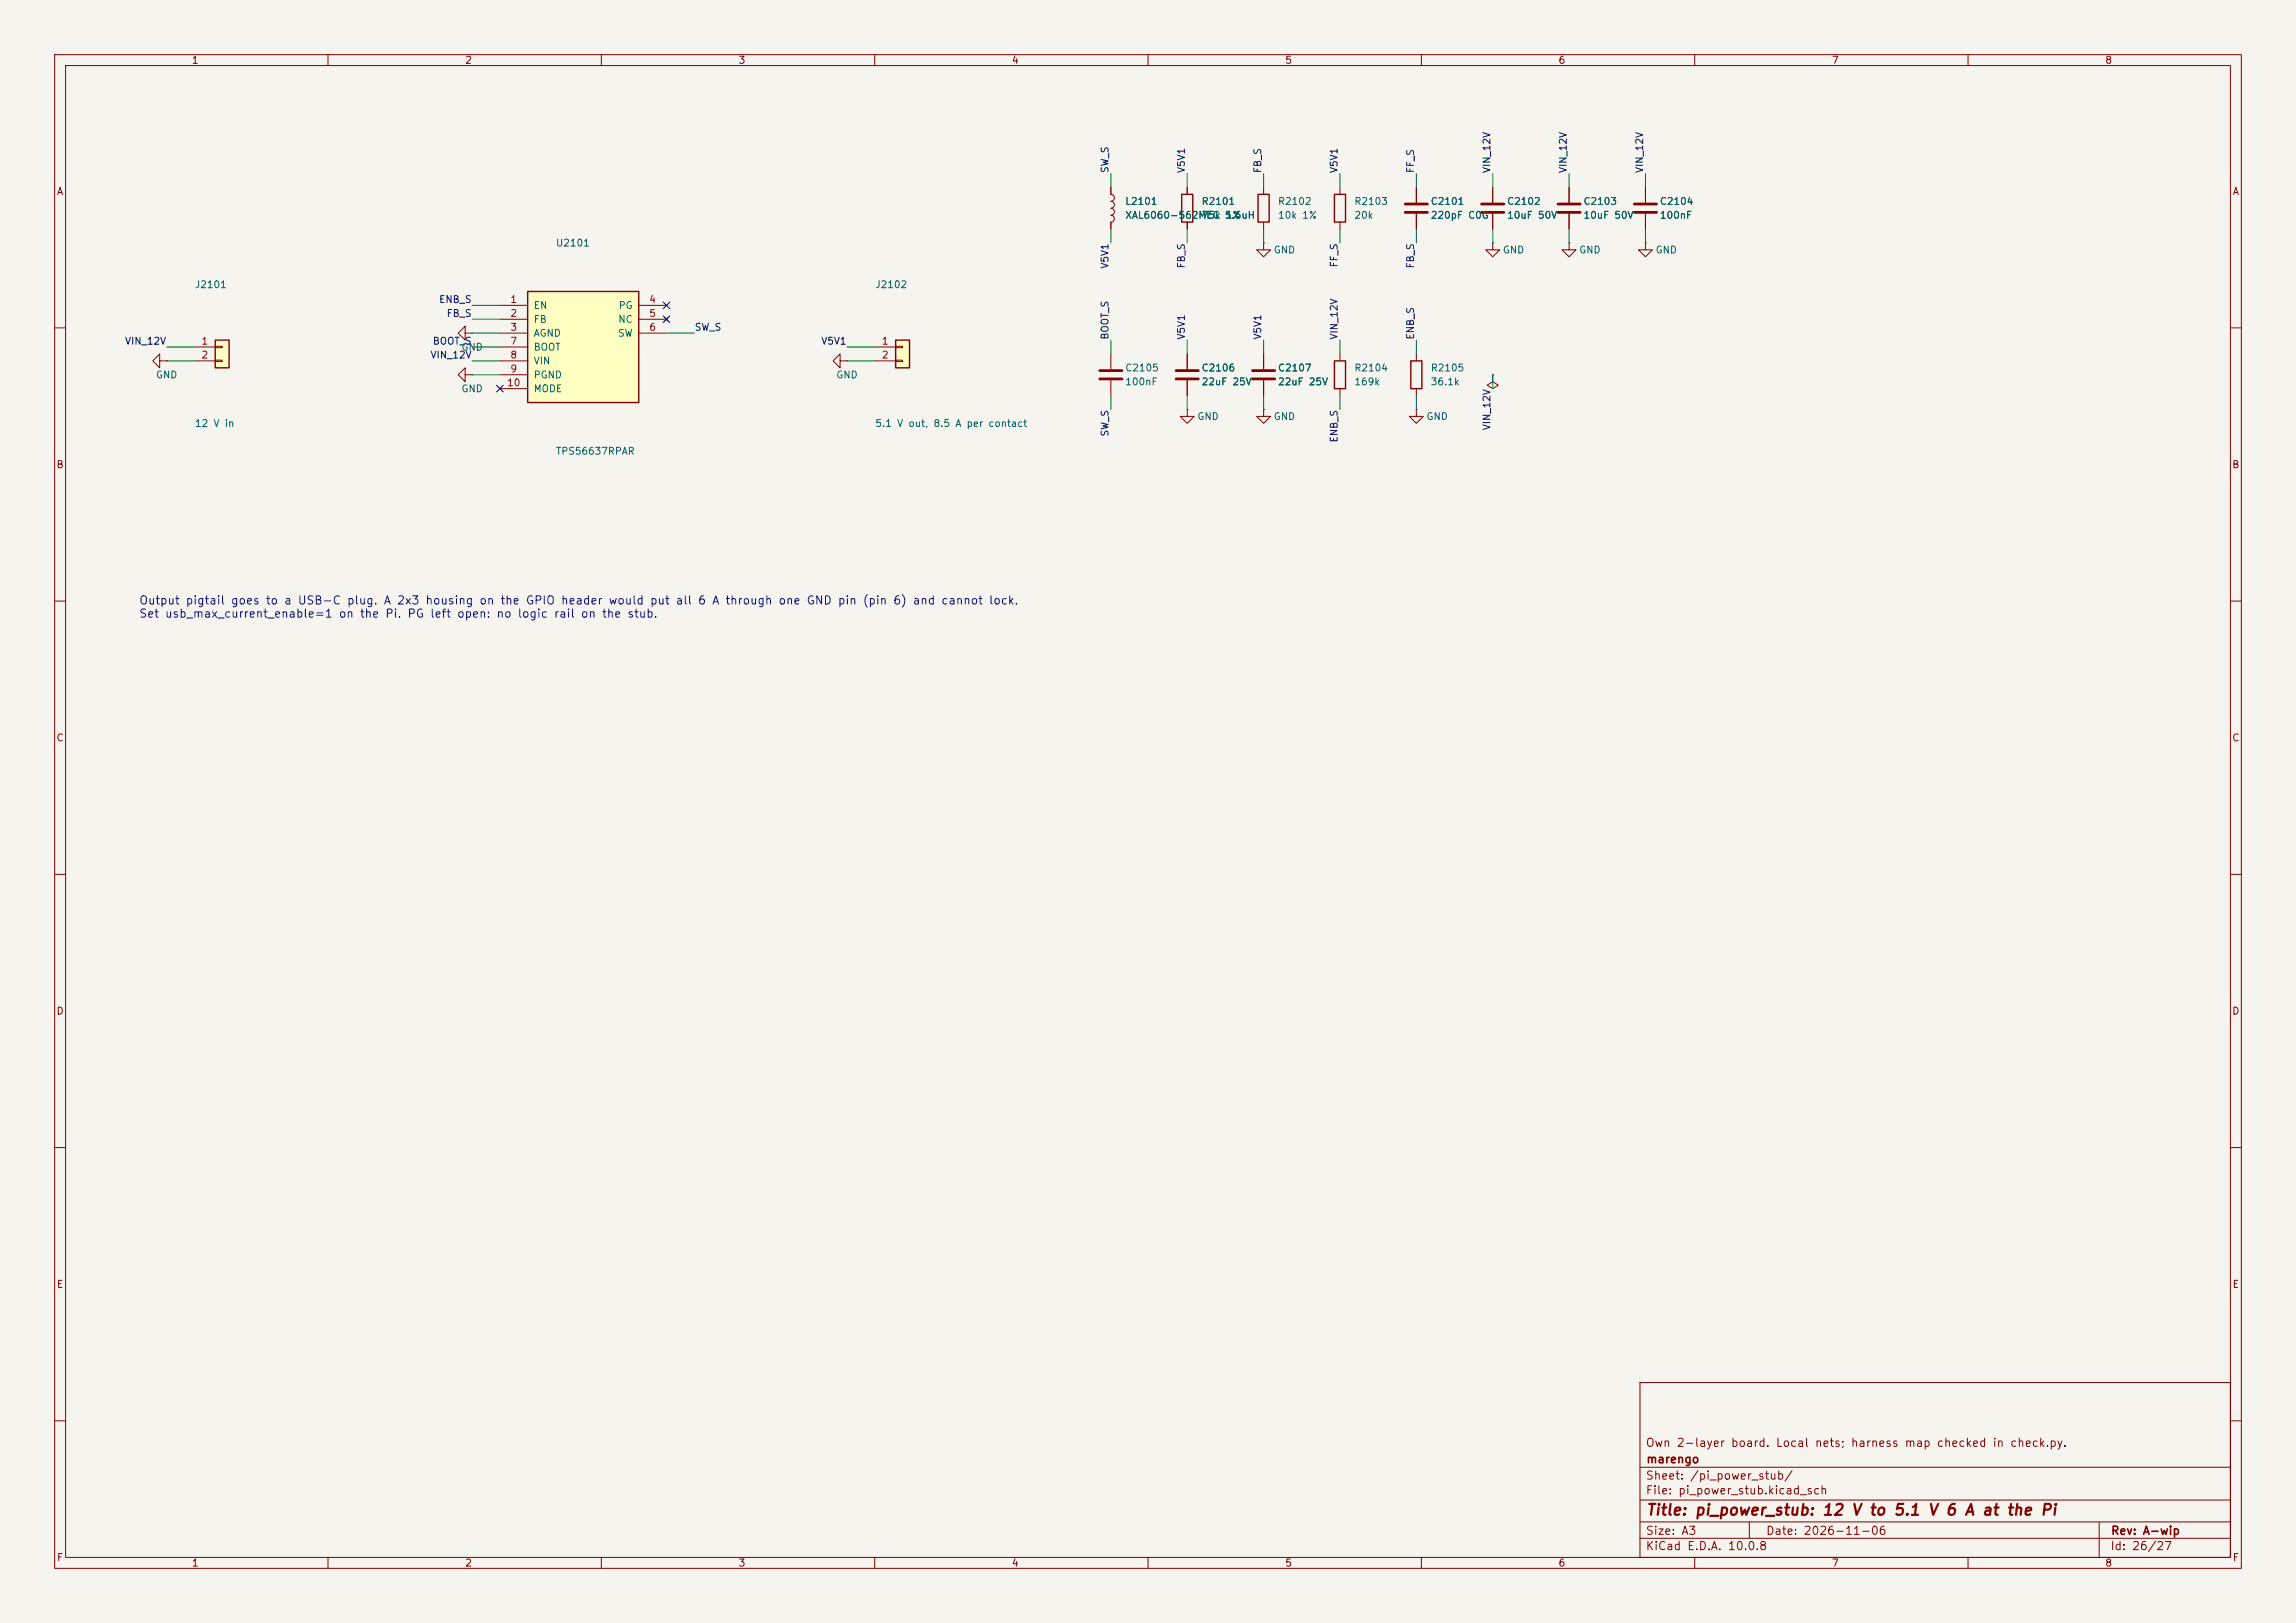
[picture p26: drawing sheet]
<svg xmlns="http://www.w3.org/2000/svg" width="420mm" height="297mm" viewBox="0 0 420 297" stroke-linecap="round" stroke-linejoin="round" font-family="sans-serif">
<defs><g id="words">
<text font-size="2" fill="#840000" x="301" y="277.8">Title: pi_power_stub: 12 V to 5.1 V 6 A at the Pi</text>
<g font-size="1.5" fill="#0000c2">
<text x="25.4" y="111">Output pigtail goes to a USB-C plug. A 2x3 housing on the GPIO header would put all 6 A through one GND pin (pin 6) and cannot lock.</text>
<text x="25.4" y="113.4">Set usb_max_current_enable=1 on the Pi. PG left open: no logic rail on the stub.</text>
</g>
<g font-size="1.5" fill="#840000">
<text x="300.9" y="265.1">Own 2-layer board. Local nets; harness map checked in check.py.</text>
<text x="301" y="268.1">marengo</text>
<text x="300.9" y="273.8">File: pi_power_stub.kicad_sch</text>
<text x="300.9" y="271.1">Sheet: /pi_power_stub/</text>
<text x="300.9" y="281.2">Size: A3</text>
<text x="322.9" y="281.2">Date: 2026-11-06</text>
<text x="386" y="281.2">Rev: A-wip</text>
<text x="300.9" y="284">KiCad E.D.A. 10.0.8</text>
<text x="385.9" y="284">Id: 26/27</text>
</g>
<g font-size="1.3" fill="#840000">
<text x="35" y="12">1</text>
<text x="85" y="12">2</text>
<text x="135" y="12">3</text>
<text x="185" y="12">4</text>
<text x="235" y="12">5</text>
<text x="285" y="12">6</text>
<text x="335" y="12">7</text>
<text x="385" y="12">8</text>
<text x="10.3" y="36">A</text>
<text x="408.3" y="36">A</text>
<text x="10.2" y="86">B</text>
<text x="408.2" y="86">B</text>
<text x="10.2" y="136">C</text>
<text x="408.2" y="136">C</text>
<text x="10.2" y="186">D</text>
<text x="408.2" y="186">D</text>
<text x="10.3" y="236">E</text>
<text x="408.3" y="236">E</text>
<text x="10.3" y="286">F</text>
<text x="35" y="287">1</text>
<text x="85" y="287">2</text>
<text x="135" y="287">3</text>
<text x="185" y="287">4</text>
<text x="235" y="287">5</text>
<text x="285" y="287">6</text>
<text x="335" y="287">7</text>
<text x="385" y="287">8</text>
<text x="408.3" y="286">F</text>
</g>
<g font-size="1.3" fill="#0f0f0f">
<text x="203.1" y="31.8" transform="rotate(-90 203.1 31.8)">SW_S</text>
<text x="217" y="31.8" transform="rotate(-90 217 31.8)">V5V1</text>
<text x="231" y="31.8" transform="rotate(-90 231 31.8)">FB_S</text>
<text x="245" y="31.8" transform="rotate(-90 245 31.8)">V5V1</text>
<text x="259" y="31.8" transform="rotate(-90 259 31.8)">FF_S</text>
<text x="272.9" y="31.8" transform="rotate(-90 272.9 31.8)">VIN_12V</text>
<text x="286.9" y="31.8" transform="rotate(-90 286.9 31.8)">VIN_12V</text>
<text x="300.9" y="31.8" transform="rotate(-90 300.9 31.8)">VIN_12V</text>
<text x="203.1" y="49.3" transform="rotate(-90 203.1 49.3)">V5V1</text>
<text x="217" y="49.2" transform="rotate(-90 217 49.2)">FB_S</text>
<text x="245" y="49" transform="rotate(-90 245 49)">FF_S</text>
<text x="259" y="49.2" transform="rotate(-90 259 49.2)">FB_S</text>
<text x="80.2" y="55.8">ENB_S</text>
<text x="81.6" y="58.3">FB_S</text>
<text x="22.8" y="63.4">VIN_12V</text>
<text x="78.6" y="65.9">VIN_12V</text>
<text x="79.1" y="63.4">BOOT_S</text>
<text x="127" y="60.8">SW_S</text>
<text x="150.1" y="63.4">V5V1</text>
<text x="203.1" y="62.3" transform="rotate(-90 203.1 62.3)">BOOT_S</text>
<text x="217" y="62.3" transform="rotate(-90 217 62.3)">V5V1</text>
<text x="231" y="62.3" transform="rotate(-90 231 62.3)">V5V1</text>
<text x="245" y="62.3" transform="rotate(-90 245 62.3)">VIN_12V</text>
<text x="259" y="62.3" transform="rotate(-90 259 62.3)">ENB_S</text>
<text x="203.1" y="80" transform="rotate(-90 203.1 80)">SW_S</text>
<text x="245" y="81.1" transform="rotate(-90 245 81.1)">ENB_S</text>
<text x="272.9" y="78.8" transform="rotate(-90 272.9 78.8)">VIN_12V</text>
</g>
<g font-size="1.3" fill="#006464">
<text x="205.7" y="37.8">L2101</text>
<text x="205.7" y="40.3">XAL6060-562MEC</text>
<text x="219.7" y="37.8">R2101</text>
<text x="219.7" y="40.3">75k 5.6uH</text>
<text x="224.1" y="40.3">1%</text>
<text x="233.7" y="37.8">R2102</text>
<text x="233.7" y="40.3">10k 1%</text>
<text x="247.6" y="37.8">R2103</text>
<text x="247.6" y="40.3">20k</text>
<text x="261.6" y="37.8">C2101</text>
<text x="261.6" y="40.3">220pF C0G</text>
<text x="275.6" y="37.8">C2102</text>
<text x="275.6" y="40.3">10uF 50V</text>
<text x="289.5" y="37.8">C2103</text>
<text x="289.5" y="40.3">10uF 50V</text>
<text x="303.5" y="37.8">C2104</text>
<text x="303.5" y="40.3">100nF</text>
<text x="101.6" y="45.4">U2101</text>
<text x="232.9" y="46.7">GND</text>
<text x="274.8" y="46.7">GND</text>
<text x="288.8" y="46.7">GND</text>
<text x="302.7" y="46.7">GND</text>
<text x="35.5" y="53">J2101</text>
<text x="160" y="53">J2102</text>
<text x="97.5" y="56.8">EN</text>
<text x="97.5" y="59.4">FB</text>
<text x="113" y="59.4">NC</text>
<text x="113.1" y="56.8">PG</text>
<text x="84.3" y="64.5">GND</text>
<text x="97.5" y="61.9">AGND</text>
<text x="97.5" y="64.5">BOOT</text>
<text x="112.9" y="61.9">SW</text>
<text x="28.4" y="69.5">GND</text>
<text x="97.5" y="67">VIN</text>
<text x="97.5" y="69.5">PGND</text>
<text x="152.9" y="69.5">GND</text>
<text x="205.7" y="68.3">C2105</text>
<text x="205.7" y="70.8">100nF</text>
<text x="219.7" y="68.3">C2106</text>
<text x="219.7" y="70.8">22uF 25V</text>
<text x="233.7" y="68.3">C2107</text>
<text x="233.7" y="70.8">22uF 25V</text>
<text x="247.6" y="68.3">R2104</text>
<text x="247.6" y="70.8">169k</text>
<text x="261.6" y="68.3">R2105</text>
<text x="261.6" y="70.8">36.1k</text>
<text x="84.3" y="72.1">GND</text>
<text x="97.5" y="72.1">MODE</text>
<text x="218.9" y="77.2">GND</text>
<text x="232.9" y="77.2">GND</text>
<text x="260.8" y="77.2">GND</text>
<text x="35.5" y="78.4">12 V in</text>
<text x="101.6" y="83.5">TPS56637RPAR</text>
<text x="160" y="78.4">5.1 V out, 8.5 A per contact</text>
</g>
<g font-size="1.3" fill="#a90000">
<text x="93.2" y="55.7">1</text>
<text x="93.2" y="58.3">2</text>
<text x="118.6" y="55.7">4</text>
<text x="118.6" y="58.3">5</text>
<text x="36.7" y="63.4">1</text>
<text x="36.7" y="65.9">2</text>
<text x="93.2" y="60.8">3</text>
<text x="93.2" y="63.4">7</text>
<text x="93.2" y="65.9">8</text>
<text x="118.6" y="60.8">6</text>
<text x="161.2" y="63.4">1</text>
<text x="161.2" y="65.9">2</text>
<text x="92.6" y="71">10</text>
<text x="93.2" y="68.4">9</text>
</g>
</g></defs>
<path d="M0 0h420v297h-420z" fill="#f5f4ef" stroke="#f5f4ef" stroke-width=".18"/>
<g fill="none" stroke="#840000" stroke-width=".18">
<path d="M10 10h400v277h-400zM12 12h396v273h-396zM60 10v2M110 10v2M160 10v2M210 10v2M260 10v2M310 10v2M360 10v2M245.1 34.3v1.3M259.1 34.3v2.8M259.1 39.1v2.8"/>
<path d="M231.1 44.5v1.2h1.3l-1.3 1.3-1.2-1.3h1.2M231.1 44.5h.1M245.1 40.6v1.3M273 44.5v1.2h1.3l-1.3 1.3-1.2-1.3h1.2M273 44.5h.1M10 60h2M29.2 66v-1.2l-1.3 1.2 1.3 1.3v-1.3h1.3M30.5 66h.1M408 60h2M10 110h2M408 110h2M10 160h2"/>
<path d="M408 160h2M10 210h2M408 210h2M300 253h108v32h-108zM10 260h2M300 278.5h108M300 274.5h108M300 268.5h108M320 278.5v3M384 278.5v6.5M408 260h2M60 285v2"/>
<path d="M110 285v2M160 285v2M210 285v2M260 285v2M300 281.5h108M310 285v2M360 285v2"/>
</g>
<path d="M244.1 35.6h2v5h-2z" fill="none" stroke="#840000" stroke-width=".25"/>
<path d="M257 37.3h4.1M257 38.9h4.1" fill="none" stroke="#840000" stroke-width=".51"/>
<path d="M39.4 62.2h2.5v5.1h-2.5z" fill="#ffffc2"/>
<path d="M39.4 62.2h2.5v5.1h-2.5z" fill="none" stroke="#840000" stroke-width=".25"/>
<path d="M35.6 63.5h3.8M35.6 66h3.8M39.4 63.4h1.2v.2h-1.2zM39.4 65.9h1.2v.3h-1.2z" fill="none" stroke="#840000" stroke-width=".18"/>
<path d="M96.5 53.3h20.3v20.4h-20.3z" fill="#ffffc2"/>
<path d="M96.5 53.3h20.3v20.4h-20.3z" fill="none" stroke="#840000" stroke-width=".25"/>
<g fill="none" stroke="#840000" stroke-width=".18">
<path d="M91.4 55.9h5.1M91.4 58.4h5.1M116.8 55.9h5.1M116.8 58.4h5.1M121.5 58l.8 .8M122.3 58l-.8 .8M85.1 68.6v-1.3l-1.3 1.3 1.3 1.3v-1.3h1.3M85.1 61v-1.3l-1.3 1.3 1.3 1.2v-1.2h1.3M86.4 68.6h.1M86.4 61h.1M91.4 61h5.1M91.4 63.5h5.1"/>
<path d="M91.4 66h5.1M91.4 68.6h5.1M91.4 71.1h5.1M116.8 61h5.1M153.7 66v-1.2l-1.3 1.2 1.3 1.3v-1.3h1.2M154.9 66h.1"/>
</g>
<path d="M163.8 62.2h2.6v5.1h-2.6z" fill="#ffffc2"/>
<path d="M216.2 35.6h2v5h-2zM230.1 35.6h2.1v5h-2.1zM163.8 62.2h2.6v5.1h-2.6zM244.1 66h2v5.1h-2zM258.1 66h2v5.1h-2z" fill="none" stroke="#840000" stroke-width=".25"/>
<g fill="none" stroke="#840000" stroke-width=".18">
<path d="M203.2 34.3v1.3a.64 .64 0 0 1 .6 .6 .64 .64 0 0 1-.6 .6M203.2 36.8a.64 .64 0 0 1 .6 .7 .64 .64 0 0 1-.6 .6 .64 .64 0 0 1 .6 .6 .64 .64 0 0 1-.6 .7 .64 .64 0 0 1 .6 .6 .64 .64 0 0 1-.6 .7v1.2M217.2 34.3v1.3M231.1 34.3v1.3M259.1 34.3v2.8M259.1 39.1v2.8M273 34.3v2.8M273 39.1v2.8M287 34.3v2.8M287 39.1v2.8M301 34.3v2.8M301 39.1v2.8"/>
<path d="M217.2 40.6v1.3M231.1 40.6v1.3M287 44.5v1.2h1.3l-1.3 1.3-1.3-1.3h1.3M287 44.5h.1M301 44.5v1.2h1.3l-1.3 1.3-1.3-1.3h1.3M301 44.5h.1M160 63.5h3.8M160 66h3.8M163.8 63.4h1.3v.2h-1.3zM163.8 65.9h1.3v.3h-1.3zM203.2 64.8v2.8M203.2 69.6v2.8"/>
<path d="M217.2 74.9v1.3h1.2l-1.2 1.3-1.3-1.3h1.3M217.2 74.9h.1M217.2 64.8v2.8M217.2 69.6v2.8M231.1 74.9v1.3h1.3l-1.3 1.3-1.2-1.3h1.2M231.1 74.9h.1M231.1 64.8v2.8M231.1 69.6v2.8M245.1 64.8v1.2M245.1 71.1v1.3M259.1 74.9v1.3h1.2l-1.2 1.3-1.3-1.3h1.3M259.1 74.9h.1"/>
<path d="M259.1 64.8v1.2M259.1 71.1v1.3M273 68.6v1.3l1.1 .6-1.1 .6-1-.6 1-.6M273 68.6h.1"/>
</g>
<path d="M271 37.3h4.1M271 38.9h4.1M285 37.3h4.1M285 38.9h4.1M299 37.3h4M299 38.9h4M201.2 67.8h4M201.2 69.3h4M215.1 67.8h4.1M215.1 69.3h4.1M229.1 67.8h4.1M229.1 69.3h4.1" fill="none" stroke="#840000" stroke-width=".51"/>
<g fill="none" stroke="#009600" stroke-width=".18">
<path d="M203.2 31.8v2.5M217.2 31.8v2.5M231.1 31.8v2.5M245.1 31.8v2.5M259.1 31.8v2.5M273 31.8v2.5M287 31.8v2.5M301 31.8v2.5M86.4 58.4h5M86.4 55.9h5M203.2 41.9v2.6M217.2 41.9v2.6"/>
<path d="M231.1 41.9v2.6M245.1 41.9v2.6M259.1 41.9v2.6M273 41.9v2.6M287 41.9v2.6M301 41.9v2.6M30.5 63.5h5.1M30.5 66h5.1M86.4 63.5h5M86.4 66h5M86.4 61h5M86.4 68.6h5"/>
<path d="M121.9 61h5.1M154.9 63.5h5.1M154.9 66h5.1M203.2 62.2v2.6M203.2 72.4v2.5M217.2 62.2v2.6M217.2 72.4v2.5M231.1 62.2v2.6M231.1 72.4v2.5M245.1 62.2v2.6M245.1 72.4v2.5M259.1 62.2v2.6"/>
<path d="M259.1 72.4v2.5M273 68.6v2.5"/>
</g>
<path d="M121.3 57.8l1.2 1.2M121.3 55.3l1.2 1.2M122.5 57.8l-1.2 1.2M122.5 55.3l-1.2 1.2M90.8 70.5l1.2 1.2M92 70.5l-1.2 1.2" fill="none" stroke="#000084" stroke-width=".18"/>
<use href="#words"/>
</svg>
